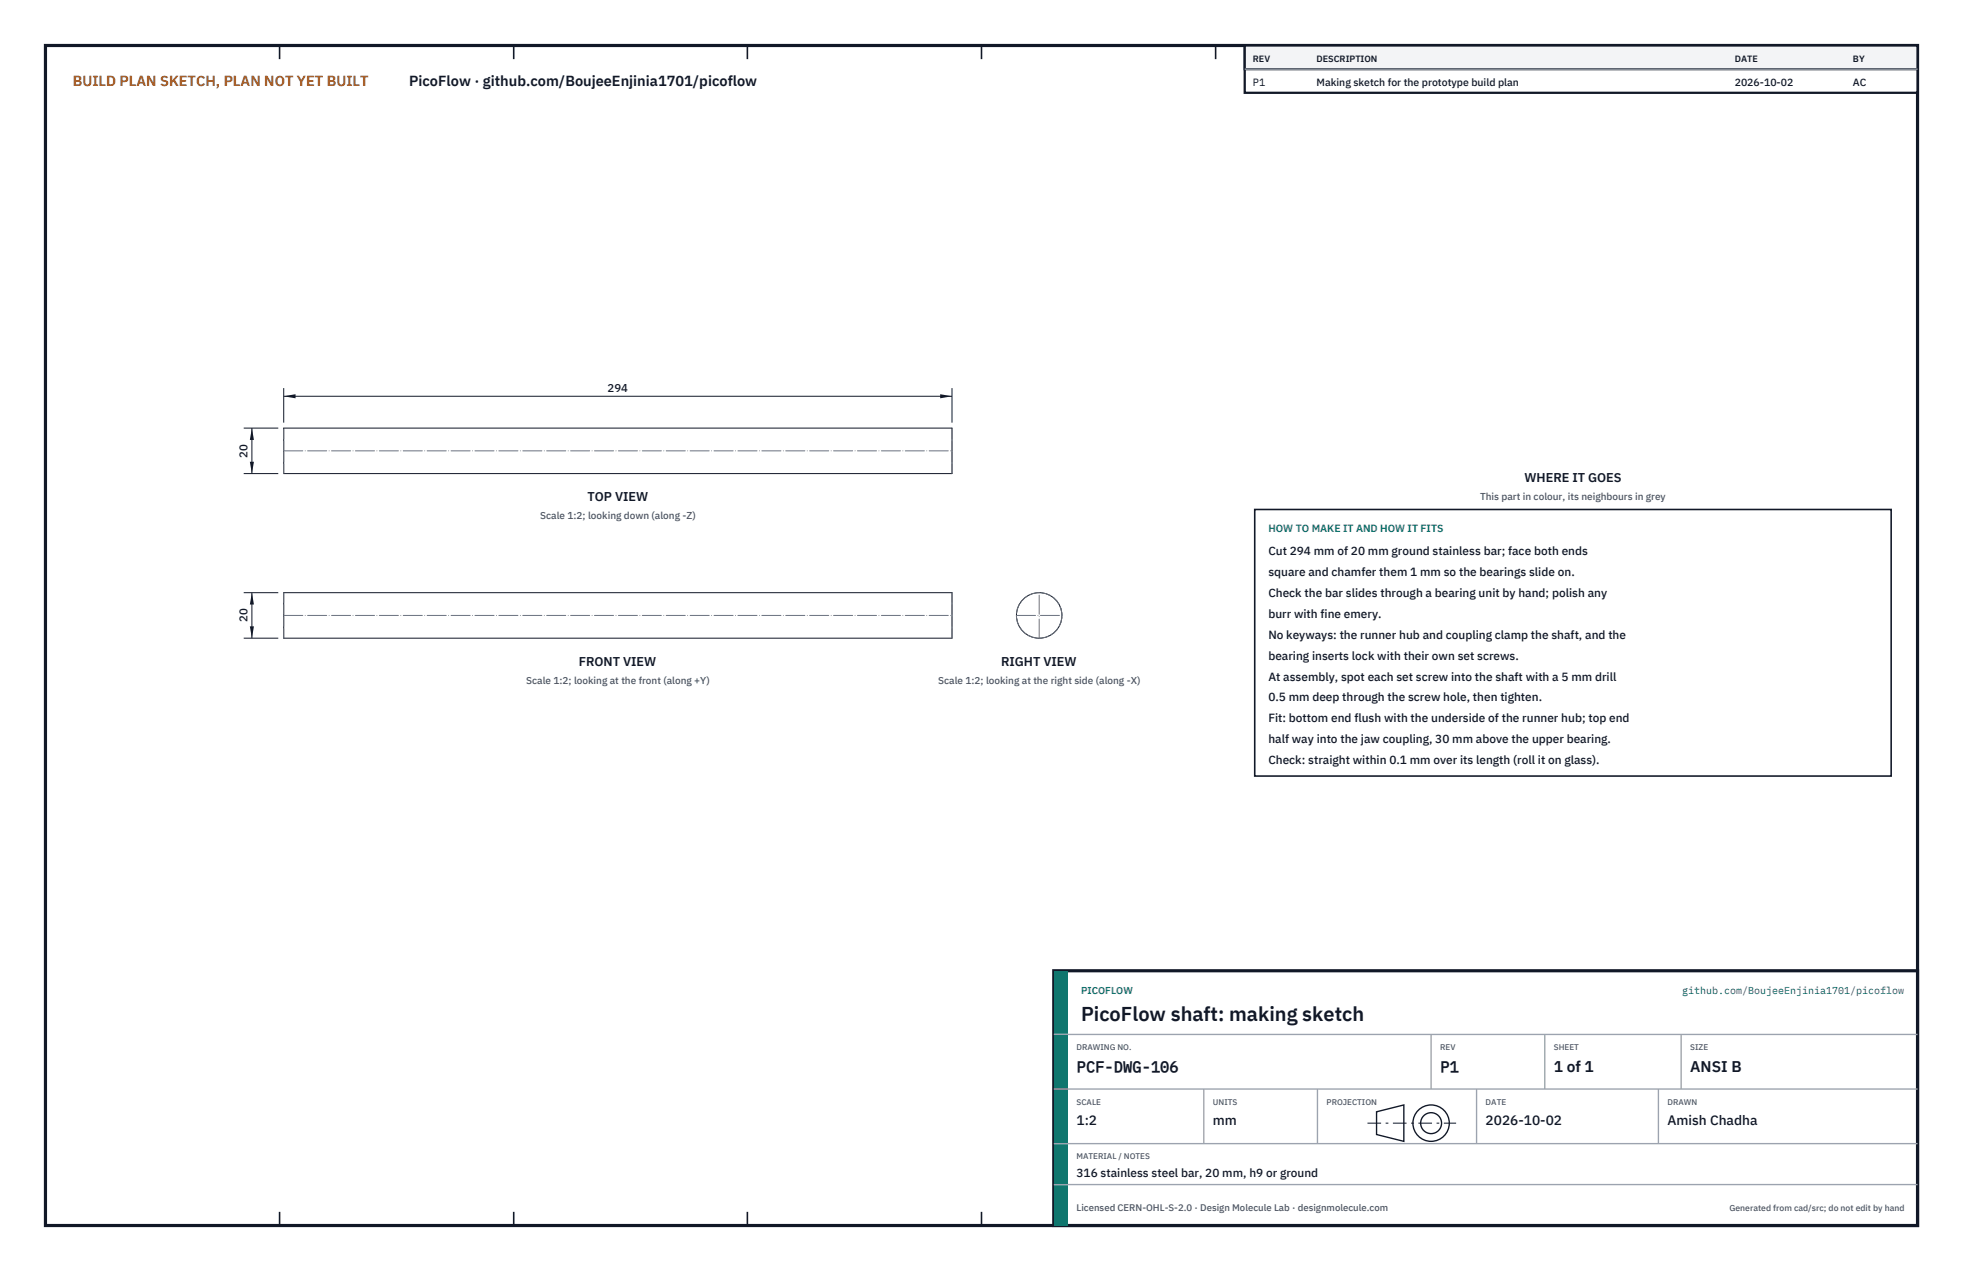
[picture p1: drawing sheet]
<svg xmlns="http://www.w3.org/2000/svg" width="432mm" height="279mm" viewBox="0 0 432 279" stroke-linecap="round" stroke-linejoin="round" font-family="sans-serif">
<defs><g id="words">
<text font-size="4.4" fill="#111827" x="237.8" y="224.4">PicoFlow shaft: making sketch</text>
<g font-size="3.4" fill="#111827">
<text x="236.8" y="235.6">PCF-DWG-106</text>
<text x="316.8" y="235.6">P1</text>
<text x="341.8" y="235.6">1 of 1</text>
<text x="371.8" y="235.6">ANSI B</text>
</g>
<text font-size="3.2" fill="#b45309" x="16" y="19">BUILD PLAN SKETCH, PLAN NOT YET BUILT</text>
<text font-size="3.2" fill="#111827" x="90" y="19">PicoFlow · github.com/BoujeeEnjinia1701/picoflow</text>
<g font-size="3" fill="#111827">
<text x="236.8" y="247.2">1:2</text>
<text x="266.8" y="247.2">mm</text>
<text x="326.8" y="247.2">2026-10-02</text>
<text x="366.8" y="247.2">Amish Chadha</text>
</g>
<g font-size="2.8" fill="#111827">
<text x="335.3" y="106">WHERE IT GOES</text>
<text x="129.2" y="110.2">TOP VIEW</text>
<text x="127.3" y="146.4">FRONT VIEW</text>
<text x="220.2" y="146.4">RIGHT VIEW</text>
</g>
<g font-size="2.6" fill="#111827">
<text x="279" y="122">Cut 294 mm of 20 mm ground stainless bar; face both ends</text>
<text x="279" y="126.6">square and chamfer them 1 mm so the bearings slide on.</text>
<text x="279" y="131.2">Check the bar slides through a bearing unit by hand; polish any</text>
<text x="279" y="135.8">burr with fine emery.</text>
<text x="279" y="140.4">No keyways: the runner hub and coupling clamp the shaft, and the</text>
<text x="279" y="145">bearing inserts lock with their own set screws.</text>
<text x="279" y="149.6">At assembly, spot each set screw into the shaft with a 5 mm drill</text>
<text x="279" y="154.2">0.5 mm deep through the screw hole, then tighten.</text>
<text x="279" y="158.8">Fit: bottom end flush with the underside of the runner hub; top end</text>
<text x="279" y="163.4">half way into the jaw coupling, 30 mm above the upper bearing.</text>
<text x="279" y="168">Check: straight within 0.1 mm over its length (roll it on glass).</text>
<text x="236.8" y="258.8">316 stainless steel bar, 20 mm, h9 or ground</text>
</g>
<g font-size="2.5" fill="#111827">
<text x="133.6" y="86.1">294</text>
<text x="54.4" y="100.6" transform="rotate(-90 54.4 100.6)">20</text>
<text x="54.4" y="136.8" transform="rotate(-90 54.4 136.8)">20</text>
</g>
<g font-size="2.3" fill="#111827">
<text x="275.6" y="18.8">P1</text>
<text x="289.6" y="18.8">Making sketch for the prototype build plan</text>
<text x="381.6" y="18.8">2026-10-02</text>
<text x="407.6" y="18.8">AC</text>
</g>
<text font-size="2.3" fill="#0f766e" x="279" y="117">HOW TO MAKE IT AND HOW IT FITS</text>
<g font-size="2.2" fill="#4b5563">
<text x="325.6" y="110">This part in colour, its neighbours in grey</text>
<text x="118.8" y="114.2">Scale 1:2; looking down (along -Z)</text>
<text x="115.7" y="150.4">Scale 1:2; looking at the front (along +Y)</text>
<text x="206.4" y="150.4">Scale 1:2; looking at the right side (along -X)</text>
</g>
<g font-size="2.2" fill="#0f766e">
<text x="237.8" y="218.4">PICOFLOW</text>
<text x="370" y="218.4">github.com/BoujeeEnjinia1701/picoflow</text>
</g>
<text font-size="2.1" fill="#4b5563" x="236.8" y="266.2">Licensed CERN-OHL-S-2.0 · Design Molecule Lab · designmolecule.com</text>
<g font-size="2" fill="#111827">
<text x="275.6" y="13.6">REV</text>
<text x="289.6" y="13.6">DESCRIPTION</text>
<text x="381.6" y="13.6">DATE</text>
<text x="407.6" y="13.6">BY</text>
</g>
<text font-size="1.9" fill="#4b5563" x="380.4" y="266.2">Generated from cad/src; do not edit by hand</text>
<g font-size="1.8" fill="#4b5563">
<text x="236.8" y="230.8">DRAWING NO.</text>
<text x="316.8" y="230.8">REV</text>
<text x="341.8" y="230.8">SHEET</text>
<text x="371.8" y="230.8">SIZE</text>
<text x="236.8" y="242.8">SCALE</text>
<text x="266.8" y="242.8">UNITS</text>
<text x="291.8" y="242.8">PROJECTION</text>
<text x="326.8" y="242.8">DATE</text>
<text x="366.8" y="242.8">DRAWN</text>
<text x="236.8" y="254.8">MATERIAL / NOTES</text>
</g>
</g></defs>
<path d="M10 10h411.8v259.4h-411.8z" fill="none" stroke="#111827" stroke-width=".7" stroke-linecap="butt"/>
<g fill="none" stroke="#111827" stroke-width=".35">
<path d="M61.5 10v3M113 10v3M164.4 10v3M215.9 10v3M267.4 10v3M318.9 10v3M370.3 10v3M61.5 266.4v3M113 266.4v3M164.4 266.4v3M215.9 266.4v3M267.4 266.4v3"/>
<path d="M318.9 266.4v3M370.3 266.4v3"/>
</g>
<g fill="none" stroke="#111727" stroke-width=".22">
<path d="M62.4 94.1h147v10h-147zM62.4 130.3h147v10h-147z"/>
<circle cx="228.6" cy="135.3" r="5"/>
</g>
<g fill="none" stroke="#6a7180" stroke-width=".22" stroke-dasharray="2.1 .5">
<path d="M62.4 99.1v-5M209.4 99.1v-5M62.4 104.1v-5M209.4 104.1v-5M62.4 140.3v-10M209.4 140.3v-10"/>
<circle cx="228.6" cy="135.3" r="5"/>
</g>
<path d="M62.4 99.1h147M62.4 135.3h147M223.6 135.3h10M228.6 140.3v-10" fill="none" stroke="#6a7180" stroke-width=".22" stroke-dasharray="4.2 .5 0 .5"/>
<path d="M62.4 85.3v7.6M62.4 87.1h147M209.4 85.3v7.6" fill="none" stroke="#111827" stroke-width=".22"/>
<path d="M62.4 87.1l2.6-.4v.9zM206.8 86.7v.9l2.6-.5z" fill="#111827"/>
<path d="M53.6 94.1h7.6M55.4 94.1v10M53.6 104.1h7.6" fill="none" stroke="#111827" stroke-width=".22"/>
<path d="M55.4 94.1l-.4 2.6h.9zM55 101.5h.9l-.5 2.6z" fill="#111827"/>
<path d="M53.6 130.3h7.6M55.4 130.3v10M53.6 140.3h7.6" fill="none" stroke="#111827" stroke-width=".22"/>
<path d="M55.4 130.3l-.4 2.6h.9zM55 137.7h.9l-.5 2.6z" fill="#111827"/>
<path d="M276 112h140v58.6h-140z" fill="#fff" stroke="#111827" stroke-width=".35"/>
<path d="M273.8 10h148v10.4h-148z" fill="#fff" stroke="#111827" stroke-width=".5"/>
<path d="M273.8 10h148v5.2h-148z" fill="#f3f4f6" stroke="#111827" stroke-width=".5"/>
<path d="M273.8 15.2h148" fill="none" stroke="#9ca3af" stroke-width=".3"/>
<path d="M231.8 213.4h190v56h-190z" fill="#fff" stroke="#111827" stroke-width=".7" stroke-linecap="butt"/>
<path d="M231.8 213.4h3v56h-3z" fill="#0f766e"/>
<path d="M231.8 227.4h190M231.8 239.4h190M264.8 239.4v12M289.8 239.4v12M314.8 227.4v12M324.8 239.4v12M339.8 227.4v12M364.8 239.4v12M369.8 227.4v12M231.8 251.4h190M231.8 260.4h190" fill="none" stroke="#9ca3af" stroke-width=".3"/>
<g fill="none" stroke="#111827" stroke-width=".3">
<path d="M302.8 244.4l6-1.5v8l-6-1.5z"/>
<circle cx="314.8" cy="246.9" r="4"/>
<circle cx="314.8" cy="246.9" r="2.3"/>
</g>
<path d="M300.8 246.9h19.5" fill="none" stroke="#111827" stroke-width=".22" stroke-dasharray="3 1 .6 1" stroke-linecap="butt"/>
<use href="#words"/>
</svg>
